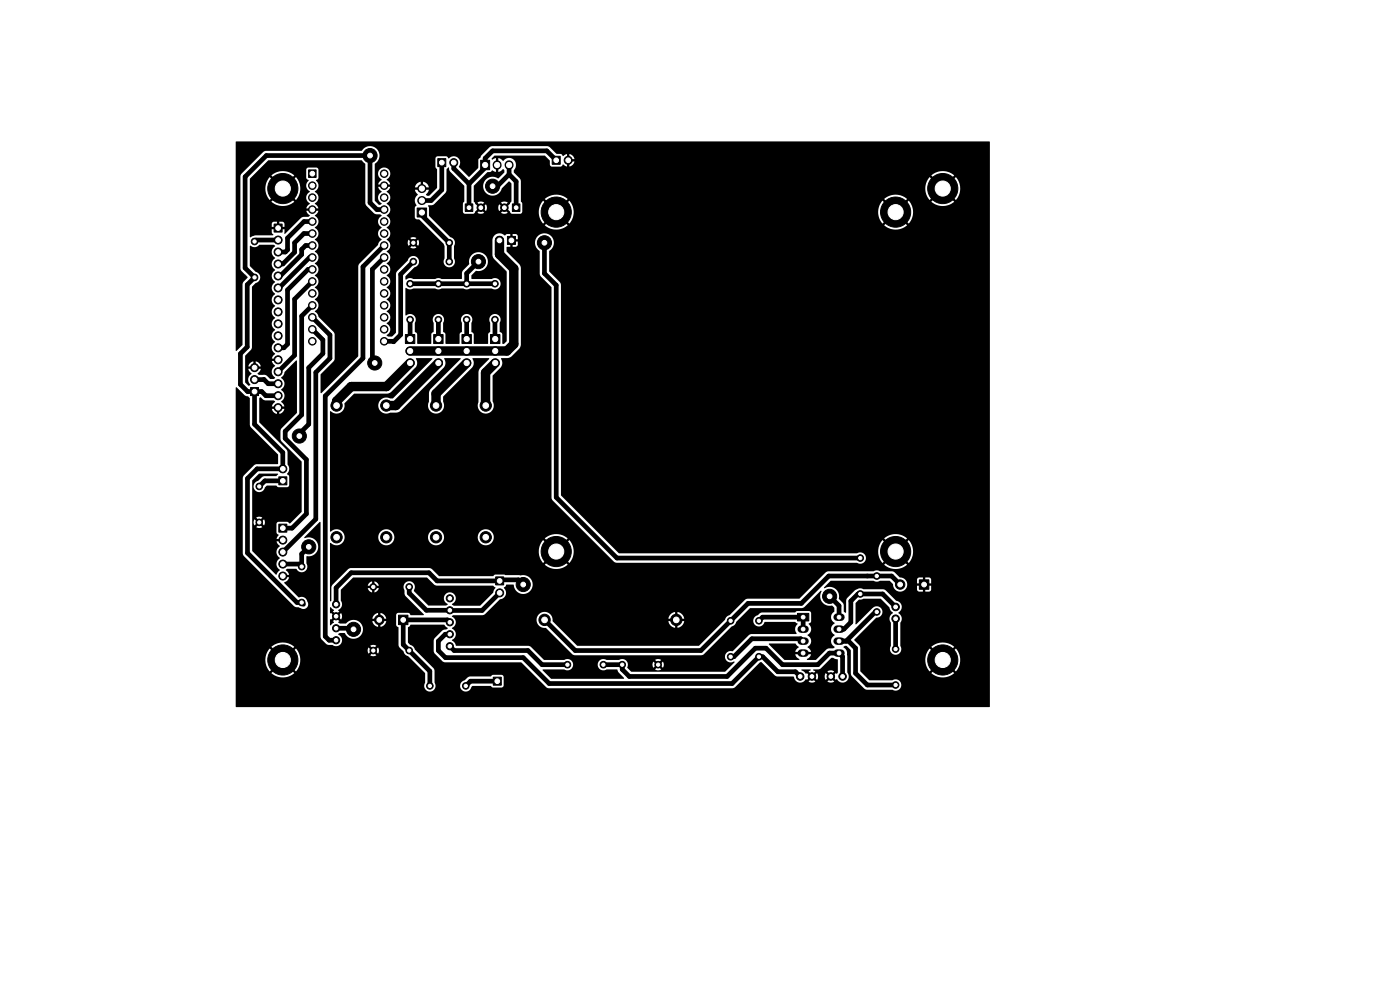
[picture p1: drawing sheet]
<svg xmlns="http://www.w3.org/2000/svg" width="297mm" height="210mm" viewBox="0 0 297 210" stroke-linecap="round" stroke-linejoin="round" font-family="sans-serif">
<g fill="#000" stroke="#000" stroke-width=".21">
<path d="M65.5 36h1.6v1.6h-1.6zM92.9 33.6h1.7v1.7h-1.7zM102 34h1.9v2h-1.9zM117.1 33.2h1.7v1.7h-1.7zM58.1 47.5h1.8v1.7h-1.8zM88.5 44.1h2v1.9h-2zM98.7 43.3h1.6v1.6h-1.6zM107.7 50.2h1.7v1.7h-1.7zM108.7 43.3h1.6v1.6h-1.6zM86 71h2v1.9h-2zM92 71h2v1.9h-2zM98 71h2v1.9h-2z"/>
<path d="M104.1 71h2v1.9h-2zM53.2 82.2h1.7v1.7h-1.7zM59.1 111.2h1.8v1.7h-1.8zM59.1 101.1h1.8v1.7h-1.8zM84.5 130.5h2v2h-2zM105.1 122.4h1.7v1.7h-1.7zM169.2 130.1h2.4v1.6h-2.4zM195 123h2v2h-2zM104.7 143.6h1.7v1.7h-1.7z"/>
<circle cx="60" cy="40" r="3.2"/>
<circle cx="66.3" cy="39.4" r=".8"/>
<circle cx="78.5" cy="33" r="1.5"/>
<circle cx="81.5" cy="36.8" r=".8"/>
<circle cx="81.5" cy="39.4" r=".8"/>
<circle cx="96.3" cy="34.5" r=".85"/>
<circle cx="104.5" cy="39.5" r="1.5"/>
<circle cx="120.5" cy="34" r=".85"/>
<circle cx="200" cy="40" r="3.2"/>
<circle cx="54" cy="58.8" r=".7"/>
<circle cx="54" cy="51.2" r=".7"/>
<circle cx="59" cy="58.5" r=".85"/>
<circle cx="59" cy="50.9" r=".85"/>
<circle cx="59" cy="56" r=".85"/>
<circle cx="59" cy="53.5" r=".85"/>
<circle cx="66.3" cy="47" r=".8"/>
<circle cx="66.3" cy="54.6" r=".8"/>
<circle cx="66.3" cy="49.5" r=".8"/>
<circle cx="66.3" cy="52.1" r=".8"/>
<circle cx="66.3" cy="44.5" r=".8"/>
<circle cx="66.3" cy="57.2" r=".8"/>
<circle cx="66.3" cy="59.7" r=".8"/>
<circle cx="66.3" cy="41.9" r=".8"/>
<circle cx="81.5" cy="57.2" r=".8"/>
<circle cx="81.5" cy="52.1" r=".8"/>
<circle cx="81.5" cy="49.5" r=".8"/>
<circle cx="81.5" cy="44.5" r=".8"/>
<circle cx="81.5" cy="59.7" r=".8"/>
<circle cx="81.5" cy="47" r=".8"/>
<circle cx="81.5" cy="54.6" r=".8"/>
<circle cx="81.5" cy="41.9" r=".8"/>
<circle cx="87.7" cy="55.5" r=".7"/>
<circle cx="87.7" cy="51.5" r=".7"/>
<circle cx="95.3" cy="55.5" r=".7"/>
<circle cx="95.3" cy="51.5" r=".7"/>
<circle cx="101.5" cy="55.5" r="1.5"/>
<circle cx="102" cy="44.1" r=".8"/>
<circle cx="106" cy="51" r=".85"/>
<circle cx="107" cy="44.1" r=".8"/>
<circle cx="115.5" cy="51.5" r="1.5"/>
<circle cx="118" cy="45" r="3.2"/>
<circle cx="190" cy="45" r="3.2"/>
<circle cx="54" cy="78" r=".85"/>
<circle cx="59" cy="68.7" r=".85"/>
<circle cx="59" cy="66.2" r=".85"/>
<circle cx="59" cy="71.2" r=".85"/>
<circle cx="59" cy="76.3" r=".85"/>
<circle cx="59" cy="61.1" r=".85"/>
<circle cx="59" cy="73.8" r=".85"/>
<circle cx="59" cy="78.9" r=".85"/>
<circle cx="59" cy="63.6" r=".85"/>
<circle cx="66.3" cy="69.9" r=".8"/>
<circle cx="66.3" cy="64.8" r=".8"/>
<circle cx="66.3" cy="67.3" r=".8"/>
<circle cx="66.3" cy="62.2" r=".8"/>
<circle cx="66.3" cy="72.4" r=".8"/>
<circle cx="79.5" cy="77" r="1.5"/>
<circle cx="81.5" cy="72.4" r=".8"/>
<circle cx="81.5" cy="69.9" r=".8"/>
<circle cx="81.5" cy="62.2" r=".8"/>
<circle cx="81.5" cy="64.8" r=".8"/>
<circle cx="81.5" cy="67.3" r=".8"/>
<circle cx="87" cy="67.8" r=".7"/>
<circle cx="87" cy="60.2" r=".7"/>
<circle cx="93" cy="67.8" r=".7"/>
<circle cx="93" cy="60.2" r=".7"/>
<circle cx="99" cy="67.8" r=".7"/>
<circle cx="99" cy="60.2" r=".7"/>
<circle cx="105" cy="60.2" r=".7"/>
<circle cx="105" cy="67.8" r=".7"/>
<circle cx="54" cy="80.5" r=".85"/>
<circle cx="59" cy="86.5" r=".85"/>
<circle cx="59" cy="81.4" r=".85"/>
<circle cx="59" cy="83.9" r=".85"/>
<circle cx="60" cy="99.5" r=".85"/>
<circle cx="63.5" cy="92.5" r="1.5"/>
<circle cx="71.4" cy="86" r="1.2"/>
<circle cx="81.9" cy="86" r="1.2"/>
<circle cx="92.5" cy="86" r="1.2"/>
<circle cx="103" cy="86" r="1.2"/>
<circle cx="55" cy="103.2" r=".7"/>
<circle cx="55" cy="110.8" r=".7"/>
<circle cx="60" cy="119.7" r=".85"/>
<circle cx="60" cy="114.6" r=".85"/>
<circle cx="60" cy="117.1" r=".85"/>
<circle cx="65.5" cy="116" r="1.5"/>
<circle cx="71.4" cy="114" r="1.2"/>
<circle cx="81.9" cy="114" r="1.2"/>
<circle cx="92.5" cy="114" r="1.2"/>
<circle cx="103" cy="114" r="1.2"/>
<circle cx="118" cy="117" r="3.2"/>
<circle cx="182.5" cy="118.4" r=".7"/>
<circle cx="190" cy="117" r="3.2"/>
<circle cx="60" cy="122.2" r=".85"/>
<circle cx="60" cy="140" r="3.2"/>
<circle cx="64" cy="120.2" r=".7"/>
<circle cx="64" cy="127.8" r=".7"/>
<circle cx="71.3" cy="133.3" r=".76"/>
<circle cx="71.3" cy="135.8" r=".76"/>
<circle cx="71.3" cy="130.7" r=".76"/>
<circle cx="71.3" cy="128.2" r=".76"/>
<circle cx="75" cy="133.5" r="1.5"/>
<circle cx="79.2" cy="124.5" r=".7"/>
<circle cx="79.2" cy="138" r=".7"/>
<circle cx="80.5" cy="131.5" r="1"/>
<circle cx="86.8" cy="124.5" r=".7"/>
<circle cx="86.8" cy="138" r=".7"/>
<circle cx="95.4" cy="137.1" r=".76"/>
<circle cx="95.4" cy="132" r=".76"/>
<circle cx="95.4" cy="129.5" r=".76"/>
<circle cx="95.4" cy="126.9" r=".76"/>
<circle cx="95.4" cy="134.5" r=".76"/>
<circle cx="106" cy="125.8" r=".85"/>
<circle cx="111" cy="124" r="1.5"/>
<circle cx="115.5" cy="131.5" r="1.2"/>
<circle cx="143.5" cy="131.5" r="1.2"/>
<circle cx="155" cy="131.7" r=".7"/>
<circle cx="155" cy="139.3" r=".7"/>
<circle cx="161" cy="139.3" r=".7"/>
<circle cx="161" cy="131.7" r=".7"/>
<circle cx="176" cy="126.5" r="1.5"/>
<circle cx="182.5" cy="126" r=".7"/>
<circle cx="186" cy="122.2" r=".7"/>
<circle cx="186" cy="129.8" r=".7"/>
<circle cx="190" cy="131.2" r=".8"/>
<circle cx="190" cy="128.7" r=".8"/>
<circle cx="190" cy="137.7" r=".7"/>
<circle cx="191" cy="124" r="1"/>
<circle cx="200" cy="140" r="3.2"/>
<circle cx="91.2" cy="145.5" r=".7"/>
<circle cx="98.8" cy="145.5" r=".7"/>
<circle cx="120.4" cy="141" r=".7"/>
<circle cx="128" cy="141" r=".7"/>
<circle cx="132" cy="141" r=".7"/>
<circle cx="139.6" cy="141" r=".7"/>
<circle cx="169.7" cy="143.5" r=".8"/>
<circle cx="172.2" cy="143.5" r=".8"/>
<circle cx="176.2" cy="143.5" r=".8"/>
<circle cx="178.8" cy="143.5" r=".8"/>
<circle cx="190" cy="145.3" r=".7"/>
</g>
<path d="M89.5 40h.1M105.5 35h.1M108 35h.1M89.5 42.5h.1M87 77h.1M87 74.5h.1M93 77h.1M93 74.5h.1M99 77h.1M99 74.5h.1M105 77h.1M105 74.5h.1" fill="none" stroke="#000" stroke-width="1.9"/>
<path d="M170 133.5h.8M170 136h.8M170 138.5h.8M177.6 130.9h.8M177.6 133.5h.8M177.6 136h.8M177.6 138.5h.8" fill="none" stroke="#000" stroke-width="1.6"/>
<g fill="none" stroke="#000" stroke-width="1">
<path d="M93.7 34.5v5.8l-2.2 2.2h-2M96.3 34.5v1.3l3.2 3.2M99.5 39v5.1M108 37l-2.5 2.5h-1M108 37l1.5 1.5v5.6M108 35v2M118 34l-2-2h-11.5l-1.6 1.6v2l-3.4 3.4M59 50.9h-4.7l-.3 .3M66.3 52.1h-1.5l-.8 .8v1.1l-4.5 4.5h-.5M66.3 59.7l-3.8 3.8v11.9l-3.5 3.5M66.3 49.5h-1.8l-2 2v2l-2.5 2.5h-1M66.3 57.2h-1l-4.3 4.3v11.5l-.8 .8h-1.2"/>
<path d="M66.3 47h-1.8l-3.5 3.5v2.5l-.5 .5h-1.5M66.3 54.6h-.6l-6.5 6.5h-.2M81.5 52.1l-4.5 4.5v19.4l-8 8v51l.8 .8h1.5M81.5 54.6l-2.5 2.5v19.4l.5 .5M81.5 44.5h-1.5l-1.5-1.5v-10h-22l-4.5 4.5v19.4l2 2-1.6 1.5v13.2l-1.4 1.4v6.5l1.5 1.6h3l.9 .8h2.6M87.7 55.5l-2.7 2.7v12.8l-1.5 1.5-2-.1M89.5 45.1v.6l5.8 5.8v4M101.5 55.5l-2.5 2.5v2.2M115.5 51.5v6.5l2.5 2.5v45l12.9 12.9h51.6M66.3 64.8l-2.3 2.2v21l-3.5 3.5v1.5l4.5 4.5v11.5l-3 3h-2M66.3 67.3l3.7 3.8v4.9l-3 3v31.1l-7 7M66.3 69.9l2.2 2.2v2.9l-3 3v12l-2 2v.5"/>
<path d="M87 60.2h18M87 67.8v4.1M93 67.8v4.1M99 67.8v4.1M105 67.8l.1 4.1M54 83.1v6.9l6 6v3.5h-5.5l-2 2v15.8l10.5 10.5h1l.4 .4M54 80.5h2l.9 .9h2.1M60 102h-3.8l-1.2 1.2M65.5 116l-1.5 1.5v2.7l-.5-.5h-3.5M71.3 133.3h3.5l.2 .2M86.8 124.5v1.3l3.7 3.7h11.8l3.7-3.7M95.4 134.5h-.9l-1.5 1.5v2l1.5 1.5h16.5l5.5 5.5h38.8l5.7-5.7h.8l3.2 3.2h3.7l1 1"/>
<path d="M95.4 137.1l1 .9h15.6l3 3h5.4M95.4 132l-.5-.5h-9.4v5.2l5.7 5.7v3.1M105.9 123.1l.1 .1M106 123.2l.2-.2h3.8l1 1M106 123.2h-13.3l-1.7-1.7h-16.5l-3.2 3.2v3.5M161 131.7l.8-.8h8.6v2.6M170.4 136l-.5-.5h-10.4l-3.8 3.8h-.7M176 126.5l2 2v2.4M178 136h2l1.5 1.5v5.3l2.5 2.5h6M186 129.8h-.3l-6.2 6.2M190 128.8l-2.7-2.8h-5.3l-1.5 1.5v4.5l-1.5 1.5h-1M190 131.2v6.5"/>
<path d="M191 124l-1.9-1.8h-13.3l-5.8 5.8h-11.3l-10 10h-26.7l-6.5-6.5M105.5 144.5h-5.7l-1 1M128 141h4v1l1.5 1.5h20.7l6.1-6h2.2l3.5 3.5h7.5l2.5-2.5h2l.7 .8v4.2"/>
</g>
<path d="M106 51v3l3 3v16l-1.5 1.5h-20.5M87 77l-5 5h-7.5l-3.1 3.1v.9M93 77l-9 9h-2M99 77l-6.5 6.5v2.5M105.1 77l-2.1 2.1 .1 6.9" fill="none" stroke="#000" stroke-width="2"/>
<path d="M53 37.9l3.9-3.9h19.8l.8 .8 .1 8.6 1.8 1.9 1.2 .2 .4 .2a1.42 1.42 0 0 0-.8 1.3 1.42 1.42 0 0 0 .8 1.3 1.42 1.42 0 0 0-.8 1.2 1.42 1.42 0 0 0 .8 1.3l-.1 .1a1.36 1.36 0 0 0-.7 1.1l-4 3.9-.2 .5v19.2l-7.9 7.8-.1-4 2.8-2.7 .2-.5v-5.2l-.2-.6-3.2-3.2-.2-.5-.6-.7a1.42 1.42 0 0 0 .8-1.2 1.42 1.42 0 0 0-.8-1.3 1.42 1.42 0 0 0 .8-1.3 1.42 1.42 0 0 0-.8-1.2 1.42 1.42 0 0 0 .8-1.3 1.42 1.42 0 0 0-.8-1.3 1.43 1.43 0 0 0 0-2.5 1.43 1.43 0 0 0 0-2.6 1.42 1.42 0 0 0 .8-1.2 1.42 1.42 0 0 0-.8-1.3 1.42 1.42 0 0 0 .8-1.3 1.42 1.42 0 0 0-.8-1.2 1.42 1.42 0 0 0 .8-1.3 1.42 1.42 0 0 0-.8-1.3l.5-.4 .2-.6-.7-.1v-.4h.7l-.7-1.1a1.38 1.38 0 0 0 .8-1.2 1.38 1.38 0 0 0-.8-1.3 1.45 1.45 0 0 0 .2-2.4l.4-.2 .2-.3v-1.8l-.5-.4h-1.7l-.4 .3v1.9l.5 .5a1.46 1.46 0 0 0 .2 2.5 1.42 1.42 0 0 0-.7 1.2 1.42 1.42 0 0 0 .7 1.3l-.4 .4-.3 .6 .8 .1-.1 .4h-.7l.7 1.1-.3 .2h-1l-.5 .2-3.4 3.4-.2-.1v-.9h-.7l-.1-.1 .1-.4h.7l-.1-.9-.9-.2-.1 .8-.3 .1-.2-.1v-.8h-.6l-.4 .3v.8h.8v.4l-.8 .1v.7l.3 .4-.1 .2h-3.7l-1.1 .4-.1-10.3h3.3l.2 1.1 .7 1.3 1.5-1.4 .3 .3-1.4 1.5 .2 .2a3.7 3.7 0 0 0 4.6-.2l-1.4-1.4 .2-.4h.2l1.4 1.4a3.7 3.7 0 0 0 0-4.8l-1.4 1.4h-.2l-.2-.4 1.4-1.4-.2-.2a3.7 3.7 0 0 0-4.6 .2l1.4 1.5-.4 .3-1.4-1.4-.7 1.3-.2 1.1h-3.3zM50 30.1l159.9-.1 .1 .1-.1 119.9h-159.8l-.1-10h6.3l.2 1.1 .7 1.3 1.4-1.4 .4 .3-1.4 1.5a3.7 3.7 0 0 0 4.8 0l-1.4-1.4v-.2l.4-.2 1.4 1.4a3.7 3.7 0 0 0 .3-4.4h14.9l.2 .7 .6-.6 .2 .2v.2l-.5 .5 .6 .2 .7-.2-.5-.6 .2-.3 .7 .6a1.19 1.19 0 0 0 0-1.4l-.6 .6-.3-.3 .5-.6-.5-.2h-.4l-.4 .2 .5 .5v.2l-.3 .2-.5-.6-.2 .7h-14.9l-.3-.4-1.5 1.4-.3-.3 1.4-1.5-.2-.2a3.7 3.7 0 0 0-4.6 .2l1.4 1.5-.4 .3-1.4-1.4-.7 1.3-.2 1.1h-6.3l.1-57.9 1.8 1.7 .7 .3 .4 .4v5.6l.2 .5 5.8 5.9-.1 1.9-4.8 .1-2.4 2.3-.2 .4v16.4l.3 .4 10.6 10.6 1 .2a1.21 1.21 0 0 0 1.9-.3 1.51 1.51 0 0 0-.4-1.5 1.51 1.51 0 0 0-1.6-.3l-3-3v-.2a1.37 1.37 0 0 0 1-1.1h-.8v-.4l.8-.1-.6-1.1 .3-.1h1.9a1.21 1.21 0 0 0 1.7 .6 1.21 1.21 0 0 0 .4-1.7v-1.6a2.06 2.06 0 0 0 2.5-2.2 2.06 2.06 0 0 0-2.9-1.7v-.1l3.2-3.2 .2-.1v24.4l.2 .5 1.1 1 1.3 .2a1.3 1.3 0 0 0 1.8-.4 1.3 1.3 0 0 0-.7-1.9l.4-.2h1a2.03 2.03 0 0 0 3.2 .7 2.03 2.03 0 0 0-.3-3.2h3l.4 .8 .8 .4v-1h.4l.1 1a1.49 1.49 0 0 0 1.2-1.2l-.9-.1v-.4l.9-.1-.1-.4-.5-.6-.6-.2v1h-.4l-.1-1a1.49 1.49 0 0 0-1.2 1.2l.9 .1 .1 .4-4 .1a2.1 2.1 0 0 0-2.6 .5h-1.3l-.3-.2 .2-.3-.6-.7 .4-.2 .6 .5 .2-.7-.2-.7-.6 .6-.4-.3 .6-.6-.3-.2a1.38 1.38 0 0 0 .6-2.1v-2.2l.4-.4h5.3l.3 .5 .6 .4 .1-.9 .4 .1v.8l.5-.2 .4-.6 .1-.1-.9-.1 .1-.4 .8-.1-.3-.5-.7-.4v.9l-.4-.1-.1-.8-.4 .2-.4 .6-.1 .1 .8 .1-.1 .4-6 .1 2.3-2.3h15.5l1.6 1.5 .4 .2h12.1l.5 .4-.5 1.1-2.8 2.8h-5.5l-.4-.4a1.28 1.28 0 0 0 .5-1.9 1.28 1.28 0 0 0-2 0 1.28 1.28 0 0 0 .6 1.9l-.4 .4-3.7-.1-3.1-3.1a1.24 1.24 0 0 0-.9-2 1.24 1.24 0 0 0-1.1 1.9v.8l.2 .4 3.9 4-2.7 .1-.6-.5h-2.1l-.3 .1-.2 .4v2l.5 .6 .1 3.8 1.3 1.9 .7 .4 3.6 3.6v2a1.21 1.21 0 0 0 .6 1.8 1.21 1.21 0 0 0 1.6-1.1h5.2v.2a1.22 1.22 0 0 0 1.2 1 1.22 1.22 0 0 0 1.2-1l.3-.2h3.8l.4 .3h2l.3-.3v-2l-.4-.4-1.9 .1-.4 .3h-4.4l-.5 .2-.7 .6a1.19 1.19 0 0 0-.9 1.2h-5.2l-.2-.7-.1-2.9-4.1-4.2a1.3 1.3 0 0 0-1-.9l-.5-.5v-3.2l.6-.6h7.2l.7 .8-1.2 .5-1.6 1.5-.2 .6 .1 2.5 1.8 1.9 .6 .2h16l5.3 5.3 .6 .2h39l.5-.2 5.3-5.3 .3-.1 3.1 3 3.8 .1a1.4 1.4 0 0 0 1.1 1.3 1.4 1.4 0 0 0 1.5-.7l.2 .1 .5-.5h.2l.2 .3-.6 .6a1.28 1.28 0 0 0 1.5 0l-.6-.6v-.1l.3-.3 .7 .6a1.29 1.29 0 0 0-.1-1.4l-.5 .5h-.2l-.2-.3 .6-.6-.5-.2v-.2h1.1l.5-.2 2.3-2.3 1.3 .5v2.7l-.2 .2-.2-.1-.6 .5-.3-.3 .5-.6a1.29 1.29 0 0 0-1.4 0l.6 .6v.1l-.3 .3-.7-.6a1.29 1.29 0 0 0 .1 1.4l.5-.5h.2l.2 .3-.6 .6a1.28 1.28 0 0 0 1.5 0l-.6-.6 .2-.3 .7 .5 .3-.1a1.32 1.32 0 0 0 1.9 .5 1.32 1.32 0 0 0 .3-2l-.1-3.6a1.71 1.71 0 0 0-.8-1.7l.3-.3h.4l.9 .9 .1 5.4 2.7 2.8 .6 .2h5.4a1.22 1.22 0 0 0 1.9-1 1.22 1.22 0 0 0-1.9-1h-4.9l-1.9-1.9v-2.4h13.8l.2 1.1 .7 1.3 1.4-1.4 .4 .3-1.4 1.5a3.7 3.7 0 0 0 4.8 0l-1.4-1.4v-.2l.4-.2 1.4 1.4a3.7 3.7 0 0 0 0-4.8l-1.4 1.4h-.2l-.2-.4 1.4-1.4-.2-.2a3.7 3.7 0 0 0-4.6 .2l1.4 1.5-.4 .3-1.4-1.4-.7 1.3-.2 1.1h-13.8v-2.8l-1.3-1.5 4.7-4.7a1.23 1.23 0 0 0 1.2-1.7 1.23 1.23 0 0 0-2.2-.1l-3.4 3.2v-4.5a2.16 2.16 0 0 1 1.6-.9h3.8l1.8 1.8 .2 .6 .5 .6a1.42 1.42 0 0 0-.4 2.1v4.9a1.21 1.21 0 0 0 1 1.9 1.21 1.21 0 0 0 1-1.8v-5a1.43 1.43 0 0 0-.4-2.1 1.37 1.37 0 0 0 .7-1.5 1.37 1.37 0 0 0-1.2-1.1l-2.5-2.4h-4.5a1.6 1.6 0 0 0-1.4 .1l-2.1 2-.2 2.9-.4-.3-.1-1.7-1-1a2.07 2.07 0 0 0-.8-2.1 2.07 2.07 0 0 0-2.3-.1v-.2l1.4-1.4h9.1a1.3 1.3 0 0 0 1.4 0h2l.7 .7a1.52 1.52 0 0 0 1.6 1.6 1.52 1.52 0 0 0 1.4-1.7h3.1v.4h-1v.9l.4 .4h.9l.1-1h.4v1h.8l.4-.4v-.9h-1l.1-.4h.9v-.9l-.4-.4h-.8l-.1 1h-.4v-1h-.8l-.5 .4v.9h-2.1a1.58 1.58 0 0 0-1.6-1.3l-1.3-1.3h-2.8a1.3 1.3 0 0 0-1.4 0h-9.8l-.4 .3-5.5 5.5h-11.1l-.5 .3-3.3 3.2a1.23 1.23 0 0 0-.9 1l-5.6 5.5h-25.7l-5.3-5.2h24.6l.4 .9 .9 .5h.1v-1.1h.4l.1 1.1a1.69 1.69 0 0 0 1.5-1.4h-1l-.1-.2v-.3l1.1-.1a1.69 1.69 0 0 0-1.5-1.4v1l-.1 .1h-.4v-1.1h-.1a1.7 1.7 0 0 0-1.3 1.4l1 .1 .1 .4h-25.7a1.72 1.72 0 0 0-1.6-1.9 1.72 1.72 0 0 0-1.8 1.9 1.72 1.72 0 0 0 2 1.5l5.6 5.6 .5 .2h26.9l.6-.3 5.9-5.9a1.26 1.26 0 0 0 .9-.9l2.9-2.9 11.3-.1 3.7-3.6 .2 .1a2.07 2.07 0 0 0 .1 2.3 2.07 2.07 0 0 0 2.2 .8l.4 .4v.8a1.43 1.43 0 0 0 .1 2.5 1.42 1.42 0 0 0-.8 1.3 1.42 1.42 0 0 0 .8 1.2 1.42 1.42 0 0 0-.8 1.3 1.42 1.42 0 0 0 .8 1.3l-.4 .2h-.8l-.5 .2-2.3 2.3h-1.8l-.1-.2 .6-.4 .3-.6-1.3-.1v-.4h1.3l-.8-1.1a1.38 1.38 0 0 0 .8-1.2 1.38 1.38 0 0 0-.8-1.3 1.44 1.44 0 0 0 .2-2.4l.4-.2 .2-.3v-1.8l-.4-.4h-2.6l-.5 .3h-6.9l-.5 .2-.5 .4a1.23 1.23 0 0 0-.5 2.1 1.23 1.23 0 0 0 2.1-.7h6.3l.6 .3v.2a1.3 1.3 0 0 0-.2 1.9l-.1 .2h-9.7l-.4 .3-3.4 3.4a1.25 1.25 0 0 0-1.6 1.4 1.25 1.25 0 0 0 2 .7v.2l-2 2h-19.8l-.9-.9 .1-.6h5.2l.2 .7 .7-.6 .2 .3-.5 .6 .7 .2 .6-.2-.5-.5v-.2l.3-.2 .5 .6 .2-.9-.2-.5-.5 .6-.2-.1-.2-.2 .6-.6-.6-.2-.7 .2 .5 .6-.3 .3-.6-.6-.2 .7h-5.2v-.2a1.22 1.22 0 0 0-1.9-.8h-2.7a1.21 1.21 0 0 0-1.8 1.1 1.21 1.21 0 0 0 1.9 .9h2.2l.3 .6 1.2 1.3-15.4 .1-1.9-1.8 .1-.2h4.5a1.21 1.21 0 0 0 1.9-1.1 1.21 1.21 0 0 0-1.9-.9h-4.3l-2.7-2.8-.5-.2h-15.4l-.4-.7-.5-.5a1.38 1.38 0 0 0 .8-1.3 1.38 1.38 0 0 0-.8-1.2 1.38 1.38 0 0 0 .8-1.3 1.38 1.38 0 0 0-.8-1.3l.3-.2h6.3l.5-.3 3-3.1a1.44 1.44 0 0 0 1.3-.9 1.44 1.44 0 0 0-.4-1.6l.3-.2 .2-.4h1.5a2.03 2.03 0 0 0 2.4 2 2.03 2.03 0 0 0 1.7-2.5 2.03 2.03 0 0 0-2.7-1.5l-5.2-.1-.5 .3h-11.4l-1.5-1.5-.6-.2h-16.7l-.5 .2-3.4 3.4-.2 .5v2.8l-.1 .2-.2-.1v-10.5h44.3l.2 1.1 .7 1.3 1.4-1.4 .4 .3-1.4 1.5 .2 .2a3.7 3.7 0 0 0 4.6-.2l-1.4-1.4 .2-.4h.2l1.4 1.4a3.7 3.7 0 0 0 0-4.8l-1.4 1.4h-.2l-.2-.4 1.4-1.4-.2-.2a3.7 3.7 0 0 0-4.6 .2l1.4 1.5-.4 .3-1.4-1.4-.7 1.3-.2 1.1h-44.3v-1.7l.1-.1a1.72 1.72 0 0 0 1.9 .4 1.72 1.72 0 0 0 1.1-1.6h7.1l.1 .2a1.71 1.71 0 0 0 1.8 1.5 1.71 1.71 0 0 0 1.6-1.7h7.1v.2a1.71 1.71 0 0 0 1.8 1.5 1.71 1.71 0 0 0 1.6-1.7h7.1l.1 .2a1.71 1.71 0 0 0 2.6 1.2 1.71 1.71 0 0 0-.2-2.9 1.71 1.71 0 0 0-2.5 1.5h-7.1v-.3a1.71 1.71 0 0 0-1.8-1.4 1.71 1.71 0 0 0-1.6 1.7h-7.1l-.1-.3a1.71 1.71 0 0 0-1.8-1.4 1.71 1.71 0 0 0-1.6 1.7h-7.1v-.3a1.78 1.78 0 0 0-3-.9v-25.6a1.8 1.8 0 0 0 2.1 .3 1.8 1.8 0 0 0 .9-2l2-2h6.8l.8-.1 5.5-5.5 .3-.8-.2-1.1h3.4v.2l-8.3 8.3h-.6a1.71 1.71 0 0 0-2.6 1.5 1.71 1.71 0 0 0 2.6 1.5h1.4l.7-.3 9.2-9.2 .4-.9-.2-1.1h3.4v.2l-6.4 6.4-.3 .7v1.9a1.71 1.71 0 0 0 1.5 2.5 1.71 1.71 0 0 0 1.5-2.5v-1.1l6.2-6.2 .3-.8-.2-1.1h3.4l.1 .2-2 1.9-.2 .5-.1 6.7a1.71 1.71 0 0 0 1.7 2.4 1.71 1.71 0 0 0 1.3-2.6v-5.4l1.9-2 .2-.8-.3-.9 1.5-.1 .6-.2 1.8-1.8 .3-.7v-16.4l-.3-.7-2.7-2.7v-.9l.7-.2 .1-.8h.4l.1 .8 .9-.1 .1-.7h3.7a2.38 2.38 0 0 0 1 1.8v5l2.5 2.7v44.7l.3 .5 12.9 12.9 .7 .3h51a1.21 1.21 0 0 0 1.8-1.1 1.21 1.21 0 0 0-1.9-.9h-50.5l-.4-.4h55.4l.2 1.1 .7 1.3 1.4-1.4 .4 .3-1.4 1.5a3.7 3.7 0 0 0 4.8 0l-1.4-1.4v-.2l.4-.2 1.4 1.4a3.7 3.7 0 0 0 0-4.8l-1.4 1.4h-.2l-.2-.4 1.4-1.4-.2-.2a3.7 3.7 0 0 0-4.6 .2l1.4 1.5-.4 .3-1.4-1.4-.7 1.3-.2 1.1h-55.4l-11.9-11.9v-44.7l-.2-.5-2.3-2.3v-4.4a2.01 2.01 0 0 0 0-3.4 2.01 2.01 0 0 0-3 1.7h-3.7v-.2l-.8-.1v-.4l.8-.1v-.7l-.2-.3-.8-.1v.8l-.2 .1h-.3l-.1-.9-.7 .1-.3 .3a1.61 1.61 0 0 0-2.7 .9v3.1l.1 .6 2.9 3v14.7l-.6 .7-.3-.2-.1-1.9-.5-.5v-1.9a1.22 1.22 0 0 0-1-1.9 1.22 1.22 0 0 0-1 1.9v1.9l-.4 .5v1.9l-.2 .2-2.9-.1v-2l-.5-.5v-1.9a1.21 1.21 0 0 0-.9-1.9 1.21 1.21 0 0 0-1.1 1.8v2l-.5 .5v1.9l-.1 .2-2.9-.1v-2l-.5-.5v-1.9a1.21 1.21 0 0 0-1-1.9 1.21 1.21 0 0 0-1 1.8v2l-.5 .5v1.9l-.1 .2-2.9-.1v-2l-.5-.5v-1.9a1.26 1.26 0 0 0-.2-1.6 1.26 1.26 0 0 0-1.7 0l-.1-5.7 .2-.1a1.23 1.23 0 0 0 1.5 .1h4.7a1.24 1.24 0 0 0 1.3 0h4.7a1.24 1.24 0 0 0 1.3 0h4.7a1.21 1.21 0 0 0 1.8-1.1 1.21 1.21 0 0 0-1.9-.9h-4.2l-.1-.8 .9-.9a2.03 2.03 0 0 0 2.6-1.8 2.03 2.03 0 0 0-2.2-2.2 2.03 2.03 0 0 0-1.8 2.6l-1.4 1.4-.2 1.7h-4.2l-.6-.2-.8 .2-4.8-.1a1.55 1.55 0 0 0-1.4 .2l-.1-.7 1.9-1.9a1.22 1.22 0 0 0 .6-2.1 1.22 1.22 0 0 0-2 .7l-2.3 2.2-.2 .5v12.5l-.8 .9h-.9l-.3-.3a1.38 1.38 0 0 0 .8-1.3 1.38 1.38 0 0 0-.8-1.2 1.42 1.42 0 0 0 .8-1.3 1.42 1.42 0 0 0-.8-1.3 1.42 1.42 0 0 0 .8-1.2 1.42 1.42 0 0 0-.8-1.3 1.42 1.42 0 0 0 .8-1.3 1.42 1.42 0 0 0-.8-1.2 1.42 1.42 0 0 0 .8-1.3 1.42 1.42 0 0 0-.8-1.3 1.43 1.43 0 0 0 0-2.5 1.43 1.43 0 0 0 0-2.6l.1-.1a1.29 1.29 0 0 0 .6-1.7h3.8l.2 .7 .6-.6 .3 .3-.6 .6 .6 .2 .7-.2-.5-.6 .2-.3 .7 .6 .2-.7-.2-.7-.6 .6-.2-.2-.1-.2 .5-.5-.5-.2-.8 .2 .6 .6-.3 .3-.6-.6-.2 .7h-3.8l-.7-.7a1.42 1.42 0 0 0 .8-1.3 1.42 1.42 0 0 0-.8-1.2l.1-.1a1.29 1.29 0 0 0 .3-2.1h5.6l.3 .4 .6 .1 5.2 5.1 .2 .5v2.6a1.21 1.21 0 0 0 1 1.9 1.21 1.21 0 0 0 1-1.8v-2.7a1.25 1.25 0 0 0-.8-1.9l-4.5-4.5v-1.7l-.2-.5 1.3-.3 2.5-2.5 .1-.6v-4.3l.4-.4 .1 .1 .3 .8 3 3v3.3l-.3 .5v1.7l.1 .3 .4 .2 1.7-.1 1.1-1.1 .4 .3-.6 .6 .3 .2h.6l.5-.2-.5-.6 .2-.3 .7 .6a1.28 1.28 0 0 0 0-1.5l-.6 .6h-.1l-.2-.4 .5-.5a1.28 1.28 0 0 0-1.4 0l.5 .6-.2 .3-.8-.6-.3-.5v-3.4l2.9-2.9 .7-.1 .3-.3 .8 .4 .1-.9h.4v.9l.6-.2 .4-.4 .3 .2v.5l-1.3 1.3a2.02 2.02 0 0 0-3 .6 2.02 2.02 0 0 0 1.1 2.9 2.02 2.02 0 0 0 2.7-1.5l1.5-1.4 .5 .4v3.8l-.3 .6-.7 .6-.4-.3 .6-.6-.3-.2h-.6l-.5 .2 .5 .6-.2 .3-.7-.6a1.28 1.28 0 0 0 0 1.5l.6-.6 .1 .1 .2 .3-.5 .5a1.28 1.28 0 0 0 1.4 0l-.5-.6 .2-.3 1.2 1.1h1.8l.4-.3h3.5l.2 1.1 .7 1.3 1.4-1.4 .4 .3-1.4 1.5 .2 .2a3.7 3.7 0 0 0 4.6-.2l-1.4-1.5 .4-.3 1.4 1.4 .7-1.3 .2-1.1h64.6l.2 1.1 .7 1.3 1.4-1.4 .4 .3-1.4 1.5a3.7 3.7 0 0 0 4.8 0l-1.4-1.4 .2-.4h.2l1.4 1.4a3.7 3.7 0 0 0 0-4.8l-1.4 1.4h-.2l-.2-.4 1.4-1.4-.2-.2a3.7 3.7 0 0 0-4.6 .2l1.4 1.5-.4 .3-1.4-1.4-.7 1.3-.2 1.1h-64.6l-.2-1.1-.7-1.3-1.4 1.4-.4-.3 1.4-1.5a3.7 3.7 0 0 0-4.8 0l1.4 1.4-.2 .4h-.2l-1.4-1.4-.7 1.3-.2 1.1h-3.5v-1.9l-.3-.4v-2.7h85.8l.2 1.1 .7 1.3 1.4-1.4 .4 .3-1.4 1.5 .2 .2a3.7 3.7 0 0 0 4.6-.2l-1.4-1.4 .2-.4h.2l1.4 1.4a3.7 3.7 0 0 0 0-4.8l-1.4 1.4h-.2l-.2-.4 1.4-1.4-.2-.2a3.7 3.7 0 0 0-4.6 .2l1.4 1.5-.4 .3-1.4-1.4-.7 1.3-.2 1.1h-85.8l-.1-1.9-1.4-1.5a1.03 1.03 0 0 1 .4-1.1 1.52 1.52 0 0 0-.7-1.8 1.52 1.52 0 0 0-2 .4l-.4-.4-.6-.2v.9h-.4l-.1-.9-.7 .4-.2-.2 .7-.7h10.5l1.1 1 .1 1 .4 .4 1.9-.1 .5-.4 .8 .4v-.7l.1-.1h.4v.8h.2l.6-.4 .3-.6-.8-.1-.1-.4h.9l-.3-.7-.6-.4h-.2v.8h-.4l-.1-.1v-.7l-.8 .4-.5-.4-1-.1-1.3-1.4-.5-.2h-11.8l-.6 .3-2.3 2.5-.1 1.8-1.8 1.9h-.2l-2.1-2.1a1.41 1.41 0 0 0-.2-2 1.41 1.41 0 0 0-2 .2l-.5-.5-1.8 .1-.4 .2v2.1l.3 .4v3.9l-1.6 1.7h-.4l-.3-.2 .4-.5 .2-.5-.9-.1-.1-.4 1-.1a1.44 1.44 0 0 0-1.3-1.1v.8l-.3 .1-.1-.2v-.7a1.44 1.44 0 0 0-1.3 1.1l.9 .1v.4l-.9 .1 .2 .5 .4 .4a1.77 1.77 0 0 0-.2 2.4l-.4 .4v2.1h-5.6l-.4-.4a1.42 1.42 0 0 0 .8-1.2 1.42 1.42 0 0 0-.8-1.3 1.42 1.42 0 0 0 .8-1.3 1.42 1.42 0 0 0-.8-1.3l.5-.4 .3-.6h-.8v-.4l.8-.1-.3-.6-.5-.4a1.34 1.34 0 0 0 .6-2 1.34 1.34 0 0 0-2.2 0 1.34 1.34 0 0 0 .6 2l-.5 .4-.3 .6 .8 .1v.4h-.8l.3 .6 .5 .5a1.42 1.42 0 0 0-.8 1.2 1.42 1.42 0 0 0 .8 1.3l-.3 .2h-.3l-.9-.8v-7.9a2.03 2.03 0 0 0 .4-3.2 2.03 2.03 0 0 0-3.2 .5h-20.4l-.5 .3-4.6 4.6-.2 .6v19.4l.2 .6 1.3 1.3-.9 1-.2 .5v12.8l-1.3 1.4zM53 52.2l.2-.1a1.28 1.28 0 0 0 1.8-.2h3l.4 .2a1.55 1.55 0 0 0 0 2.7 1.48 1.48 0 0 0 0 2.5 1.49 1.49 0 0 0 0 2.5 1.49 1.49 0 0 0 0 2.6 1.49 1.49 0 0 0 0 2.5 1.49 1.49 0 0 0 0 2.6 1.49 1.49 0 0 0 0 2.5 1.49 1.49 0 0 0 0 2.5 1.48 1.48 0 0 0 0 2.6l-.6 .5-.1 .5h.8v.4l-.8 .1 .3 .6 .4 .3a1.55 1.55 0 0 0 0 2.7l-.3 .2h-.7l-1-.8-1.4-.1-.3-.1v-.2l.3-.3 .3-.7h-.8v-.4l.8-.1-.3-.6-.7-.4-.1 .8-.4-.1-.1-.7-.6 .2-.4 .6v.2l.8 .1v.4h-.8l.3 .7 .4 .3a1.58 1.58 0 0 0-.3 2.4l-.4 .2-.7-.7v-5.6l1.2-1.3 .2-.4 .1-12.9 .7-.8a1.23 1.23 0 0 0 1-1.2 1.23 1.23 0 0 0-1-1.3l-1.2-1.2zM62.8 76.5l.2 .1v10.9l-3.3 3.4-.2 .5v1.7l.2 .5 4.3 4.3v10.6l-2.5 2.5-.6-.3h-1.9l-.3 .2v2.1l.4 .5-.4 .8h.7l.1 .2-.1 .3h-.7l.1 .5 .6 .6a1.48 1.48 0 0 0 0 2.5 1.5 1.5 0 0 0 0 2.5l-.7 1h-.2l-5-5v-6.1h.3l.2 .7 .5-.5h.2l.2 .3-.6 .5 .4 .2h.4l.6-.2-.6-.6 .2-.3 .7 .6a1.19 1.19 0 0 0 0-1.3l-.6 .5-.3-.3 .6-.6-.6-.2-.4 .1-.4 .1 .6 .5-.1 .2-.3 .2-.5-.5-.2 .6h-.3v-8.9l1.5-1.4h4l-.4 .5h-2.7l-1.2 1a1.21 1.21 0 0 0-.5 2.1 1.21 1.21 0 0 0 2-.7l.5-.4h1.9l.5 .4 2-.1 .2-.3 .1-1.9-.5-.5a1.54 1.54 0 0 0 .1-2v-2.7l-.2-.5-5.8-5.9v-5.1l.3-.1 .9 .6h1.8l.3 .2v.2l-.3 .3-.3 .6h.8v.4l-.8 .1 .3 .7 .7 .4 .1-.8h.4l.1 .8 .6-.3 .4-.6v-.2h-.8v-.4l.8-.1-.3-.6-.4-.3a1.55 1.55 0 0 0 0-2.7 1.48 1.48 0 0 0 0-2.5l.6-.6 .2-.6zM70 128.9l.2-.1 .6 .6-.2 .3 .6 .6-.3 .3-.7-.6h-.2zM70 131.4h.2l.6-.5 .4 .2-.6 .7 .2 .3-.7 .6zM163.1 136.5h5.7l.7 .8-.5 .4-.3 .6 1.3 .1-.1 .4h-1.2l.3 .6 .6 .5-3.2 .1-3.3-3.3zM170.1 142h1.8l.1 .2-.5 .2 .6 .7-.3 .3-.6-.6-.3 .1-.3-.4-.6-.3z" fill="#000"/>
<g fill="#fff" stroke="#fff" stroke-width=".21">
<circle cx="176" cy="126.5" r=".5"/>
<circle cx="111" cy="124" r=".5"/>
<circle cx="75" cy="133.5" r=".5"/>
<circle cx="79.5" cy="77" r=".5"/>
<circle cx="65.5" cy="116" r=".5"/>
<circle cx="63.5" cy="92.5" r=".5"/>
<circle cx="78.5" cy="33" r=".5"/>
<circle cx="104.5" cy="39.5" r=".5"/>
<circle cx="115.5" cy="51.5" r=".5"/>
<circle cx="101.5" cy="55.5" r=".5"/>
<circle cx="95.4" cy="137.1" r=".38"/>
<circle cx="95.4" cy="134.5" r=".38"/>
<circle cx="95.4" cy="132" r=".38"/>
<circle cx="95.4" cy="129.5" r=".38"/>
<circle cx="95.4" cy="126.9" r=".38"/>
<circle cx="71.3" cy="135.8" r=".38"/>
<circle cx="71.3" cy="133.3" r=".38"/>
<circle cx="71.3" cy="130.7" r=".38"/>
<circle cx="71.3" cy="128.2" r=".38"/>
<circle cx="92.5" cy="86" r=".6"/>
<circle cx="92.5" cy="114" r=".6"/>
<circle cx="115.5" cy="131.5" r=".6"/>
<circle cx="143.5" cy="131.5" r=".6"/>
<circle cx="99" cy="67.8" r=".35"/>
<circle cx="99" cy="60.2" r=".35"/>
<circle cx="161" cy="139.3" r=".35"/>
<circle cx="161" cy="131.7" r=".35"/>
<circle cx="66.3" cy="36.8" r=".5"/>
<circle cx="66.3" cy="39.4" r=".5"/>
<circle cx="66.3" cy="41.9" r=".5"/>
<circle cx="66.3" cy="44.5" r=".5"/>
<circle cx="66.3" cy="47" r=".5"/>
<circle cx="66.3" cy="49.5" r=".5"/>
<circle cx="66.3" cy="52.1" r=".5"/>
<circle cx="66.3" cy="54.6" r=".5"/>
<circle cx="66.3" cy="57.2" r=".5"/>
<circle cx="66.3" cy="59.7" r=".5"/>
<circle cx="66.3" cy="62.2" r=".5"/>
<circle cx="66.3" cy="64.8" r=".5"/>
<circle cx="66.3" cy="67.3" r=".5"/>
<circle cx="66.3" cy="69.9" r=".5"/>
<circle cx="66.3" cy="72.4" r=".5"/>
<circle cx="81.5" cy="72.4" r=".5"/>
<circle cx="81.5" cy="69.9" r=".5"/>
<circle cx="81.5" cy="67.3" r=".5"/>
<circle cx="81.5" cy="64.8" r=".5"/>
<circle cx="81.5" cy="62.2" r=".5"/>
<circle cx="81.5" cy="59.7" r=".5"/>
<circle cx="81.5" cy="57.2" r=".5"/>
<circle cx="81.5" cy="54.6" r=".5"/>
<circle cx="81.5" cy="52.1" r=".5"/>
<circle cx="81.5" cy="49.5" r=".5"/>
<circle cx="81.5" cy="47" r=".5"/>
<circle cx="81.5" cy="44.5" r=".5"/>
<circle cx="81.5" cy="41.9" r=".5"/>
<circle cx="81.5" cy="39.4" r=".5"/>
<circle cx="81.5" cy="36.8" r=".5"/>
<circle cx="182.5" cy="126" r=".35"/>
<circle cx="182.5" cy="118.4" r=".35"/>
<circle cx="89.5" cy="45.1" r=".55"/>
<circle cx="89.5" cy="42.5" r=".55"/>
<circle cx="89.5" cy="40" r=".55"/>
<circle cx="60" cy="140" r="1.6"/>
<circle cx="79.2" cy="138" r=".35"/>
<circle cx="86.8" cy="138" r=".35"/>
<circle cx="109.5" cy="44.1" r=".4"/>
<circle cx="107" cy="44.1" r=".4"/>
<circle cx="105.5" cy="144.5" r=".5"/>
<circle cx="71.4" cy="86" r=".6"/>
<circle cx="71.4" cy="114" r=".6"/>
<circle cx="105.1" cy="77" r=".55"/>
<circle cx="105.1" cy="74.5" r=".55"/>
<circle cx="105.1" cy="71.9" r=".55"/>
<circle cx="60" cy="112" r=".5"/>
<circle cx="60" cy="114.6" r=".5"/>
<circle cx="60" cy="117.1" r=".5"/>
<circle cx="60" cy="119.7" r=".5"/>
<circle cx="60" cy="122.2" r=".5"/>
<circle cx="118" cy="45" r="1.6"/>
<circle cx="98.8" cy="145.5" r=".35"/>
<circle cx="91.2" cy="145.5" r=".35"/>
<circle cx="87.7" cy="55.5" r=".35"/>
<circle cx="95.3" cy="55.5" r=".35"/>
<circle cx="87.7" cy="51.5" r=".35"/>
<circle cx="95.3" cy="51.5" r=".35"/>
<circle cx="60" cy="102" r=".5"/>
<circle cx="60" cy="99.5" r=".5"/>
<circle cx="55" cy="110.8" r=".35"/>
<circle cx="55" cy="103.2" r=".35"/>
<circle cx="85.5" cy="131.5" r=".5"/>
<circle cx="80.5" cy="131.5" r=".5"/>
<circle cx="190" cy="137.7" r=".35"/>
<circle cx="190" cy="145.3" r=".35"/>
<circle cx="139.6" cy="141" r=".35"/>
<circle cx="132" cy="141" r=".35"/>
<circle cx="190" cy="131.2" r=".4"/>
<circle cx="190" cy="128.8" r=".4"/>
<circle cx="128" cy="141" r=".35"/>
<circle cx="120.4" cy="141" r=".35"/>
<circle cx="54" cy="83.1" r=".5"/>
<circle cx="54" cy="80.5" r=".5"/>
<circle cx="54" cy="78" r=".5"/>
<circle cx="106" cy="123.2" r=".5"/>
<circle cx="106" cy="125.8" r=".5"/>
<circle cx="87" cy="77" r=".55"/>
<circle cx="87" cy="74.5" r=".55"/>
<circle cx="87" cy="71.9" r=".55"/>
<circle cx="93" cy="77" r=".55"/>
<circle cx="93" cy="74.5" r=".55"/>
<circle cx="93" cy="71.9" r=".55"/>
<circle cx="93" cy="67.8" r=".35"/>
<circle cx="93" cy="60.2" r=".35"/>
<circle cx="186" cy="122.2" r=".35"/>
<circle cx="186" cy="129.8" r=".35"/>
<circle cx="178" cy="130.9" r=".4"/>
<circle cx="178" cy="133.5" r=".4"/>
<circle cx="178" cy="136" r=".4"/>
<circle cx="178" cy="138.5" r=".4"/>
<circle cx="170.4" cy="138.5" r=".4"/>
<circle cx="170.4" cy="136" r=".4"/>
<circle cx="170.4" cy="133.5" r=".4"/>
<circle cx="170.4" cy="130.9" r=".4"/>
<circle cx="190" cy="117" r="1.6"/>
<circle cx="169.7" cy="143.5" r=".4"/>
<circle cx="172.3" cy="143.5" r=".4"/>
<circle cx="59" cy="48.4" r=".5"/>
<circle cx="59" cy="50.9" r=".5"/>
<circle cx="59" cy="53.5" r=".5"/>
<circle cx="59" cy="56" r=".5"/>
<circle cx="59" cy="58.5" r=".5"/>
<circle cx="59" cy="61.1" r=".5"/>
<circle cx="59" cy="63.6" r=".5"/>
<circle cx="59" cy="66.2" r=".5"/>
<circle cx="59" cy="68.7" r=".5"/>
<circle cx="59" cy="71.2" r=".5"/>
<circle cx="59" cy="73.8" r=".5"/>
<circle cx="59" cy="76.3" r=".5"/>
<circle cx="59" cy="78.9" r=".5"/>
<circle cx="59" cy="81.4" r=".5"/>
<circle cx="59" cy="83.9" r=".5"/>
<circle cx="59" cy="86.5" r=".5"/>
<circle cx="93.7" cy="34.5" r=".5"/>
<circle cx="96.3" cy="34.5" r=".5"/>
<circle cx="196" cy="124" r=".5"/>
<circle cx="191" cy="124" r=".5"/>
<circle cx="200" cy="140" r="1.6"/>
<circle cx="99.5" cy="44.1" r=".4"/>
<circle cx="102" cy="44.1" r=".4"/>
<circle cx="87" cy="67.8" r=".35"/>
<circle cx="87" cy="60.2" r=".35"/>
<circle cx="118" cy="117" r="1.6"/>
<circle cx="99" cy="77" r=".55"/>
<circle cx="99" cy="74.5" r=".55"/>
<circle cx="99" cy="71.9" r=".55"/>
<circle cx="54" cy="58.9" r=".35"/>
<circle cx="54" cy="51.2" r=".35"/>
<circle cx="106" cy="51" r=".5"/>
<circle cx="108.5" cy="51" r=".5"/>
<circle cx="155" cy="139.3" r=".35"/>
<circle cx="155" cy="131.7" r=".35"/>
<circle cx="190" cy="45" r="1.6"/>
<circle cx="60" cy="40" r="1.6"/>
<circle cx="118" cy="34" r=".5"/>
<circle cx="120.5" cy="34" r=".5"/>
<circle cx="79.2" cy="124.5" r=".35"/>
<circle cx="86.8" cy="124.5" r=".35"/>
<circle cx="103" cy="86" r=".6"/>
<circle cx="103" cy="114" r=".6"/>
<circle cx="176.2" cy="143.5" r=".4"/>
<circle cx="178.7" cy="143.5" r=".4"/>
<circle cx="81.9" cy="86" r=".6"/>
<circle cx="81.9" cy="114" r=".6"/>
<circle cx="64" cy="120.2" r=".35"/>
<circle cx="64" cy="127.8" r=".35"/>
<circle cx="200" cy="40" r="1.6"/>
<circle cx="105" cy="60.2" r=".35"/>
<circle cx="105" cy="67.8" r=".35"/>
<circle cx="108" cy="35" r=".55"/>
<circle cx="105.5" cy="35" r=".55"/>
<circle cx="102.9" cy="35" r=".55"/>
</g>
</svg>
